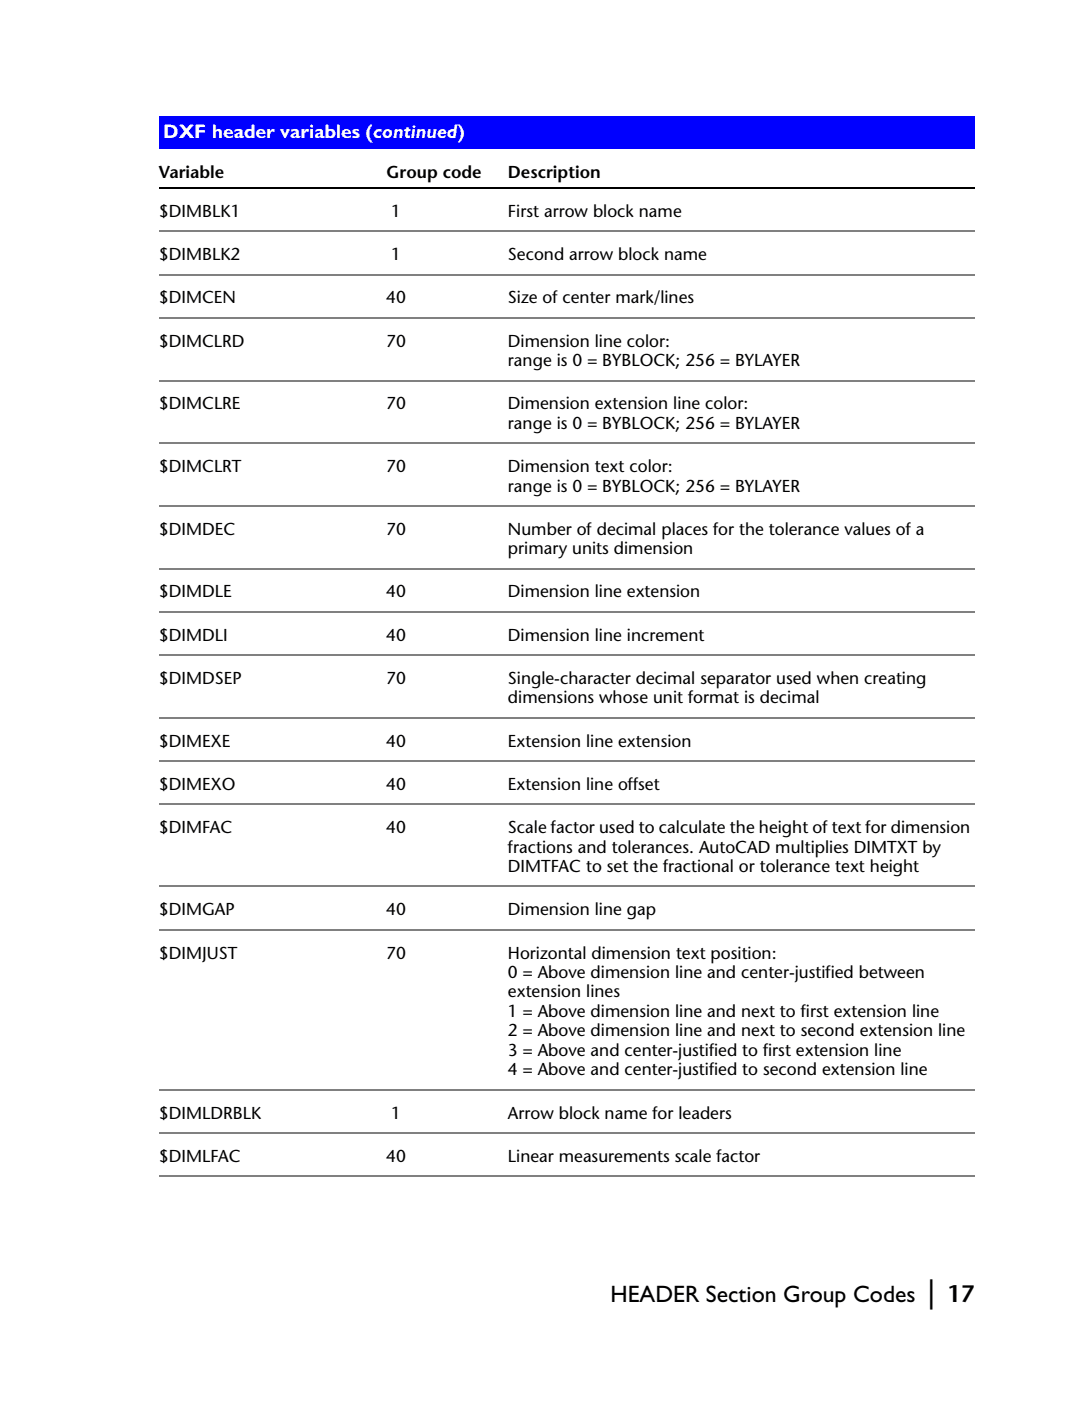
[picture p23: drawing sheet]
<svg xmlns="http://www.w3.org/2000/svg" width="178mm" height="229mm" viewBox="0 0 178 229" stroke-linecap="round" stroke-linejoin="round" font-family="sans-serif">
<defs><g id="words">
<text font-size="4.9" x="151.4" y="212.5">|</text>
<g font-size="3.9">
<text x="99.7" y="212.5">HEADER Section Group Codes</text>
<text x="154.7" y="212.5">17</text>
</g>
<text font-size="3.2" fill="#fff" x="26.7" y="22.6">DXF header variables (continued)</text>
<g font-size="2.8">
<text x="26" y="29">Variable</text>
<text x="63.1" y="29">Group code</text>
<text x="82.9" y="29">Description</text>
<text x="26" y="35.4">$DIMBLK1</text>
<text x="63.9" y="35.4">1</text>
<text x="82.9" y="35.4">First arrow block name</text>
<text x="26" y="42.4">$DIMBLK2</text>
<text x="63.9" y="42.4">1</text>
<text x="82.9" y="42.4">Second arrow block name</text>
<text x="26" y="49.5">$DIMCEN</text>
<text x="63.1" y="49.5">40</text>
<text x="82.9" y="49.5">Size of center mark/lines</text>
<text x="26" y="56.6">$DIMCLRD</text>
<text x="63.1" y="56.6">70</text>
<text x="82.9" y="56.6">Dimension line color:</text>
<text x="82.9" y="59.7">range is 0 = BYBLOCK; 256 = BYLAYER</text>
<text x="26" y="66.8">$DIMCLRE</text>
<text x="63.1" y="66.8">70</text>
<text x="82.9" y="66.8">Dimension extension line color:</text>
<text x="82.9" y="70">range is 0 = BYBLOCK; 256 = BYLAYER</text>
<text x="26" y="77">$DIMCLRT</text>
<text x="63.1" y="77">70</text>
<text x="82.9" y="77">Dimension text color:</text>
<text x="82.9" y="80.2">range is 0 = BYBLOCK; 256 = BYLAYER</text>
<text x="26" y="87.2">$DIMDEC</text>
<text x="63.1" y="87.2">70</text>
<text x="82.9" y="87.2">Number of decimal places for the tolerance values of a</text>
<text x="82.9" y="90.4">primary units dimension</text>
<text x="26" y="97.5">$DIMDLE</text>
<text x="63.1" y="97.5">40</text>
<text x="82.9" y="97.5">Dimension line extension</text>
<text x="26" y="104.5">$DIMDLI</text>
<text x="63.1" y="104.5">40</text>
<text x="82.9" y="104.5">Dimension line increment</text>
<text x="26" y="111.6">$DIMDSEP</text>
<text x="63.1" y="111.6">70</text>
<text x="82.9" y="111.6">Single-character decimal separator used when creating</text>
<text x="82.9" y="114.8">dimensions whose unit format is decimal</text>
<text x="26" y="121.8">$DIMEXE</text>
<text x="63.1" y="121.8">40</text>
<text x="82.9" y="121.8">Extension line extension</text>
<text x="26" y="128.9">$DIMEXO</text>
<text x="63.1" y="128.9">40</text>
<text x="82.9" y="128.9">Extension line offset</text>
<text x="26" y="135.9">$DIMFAC</text>
<text x="63.1" y="135.9">40</text>
<text x="82.9" y="135.9">Scale factor used to calculate the height of text for dimension</text>
<text x="82.9" y="139.1">fractions and tolerances. AutoCAD multiplies DIMTXT by</text>
<text x="82.9" y="142.3">DIMTFAC to set the fractional or tolerance text height</text>
<text x="26" y="149.3">$DIMGAP</text>
<text x="63.1" y="149.3">40</text>
<text x="82.9" y="149.3">Dimension line gap</text>
<text x="26" y="156.4">$DIMJUST</text>
<text x="63.1" y="156.4">70</text>
<text x="82.9" y="156.4">Horizontal dimension text position:</text>
<text x="82.9" y="159.6">0 = Above dimension line and center-justified between</text>
<text x="82.9" y="162.7">extension lines</text>
<text x="82.9" y="165.9">1 = Above dimension line and next to first extension line</text>
<text x="82.9" y="169.1">2 = Above dimension line and next to second extension line</text>
<text x="82.9" y="172.3">3 = Above and center-justified to first extension line</text>
<text x="82.9" y="175.4">4 = Above and center-justified to second extension line</text>
<text x="26" y="182.5">$DIMLDRBLK</text>
<text x="63.9" y="182.5">1</text>
<text x="82.9" y="182.5">Arrow block name for leaders</text>
<text x="26" y="189.6">$DIMLFAC</text>
<text x="63.1" y="189.6">40</text>
<text x="82.9" y="189.6">Linear measurements scale factor</text>
</g>
</g></defs>
<path d="M26 19h133.1v5.3h-133.1z" fill="#00f"/>
<path d="M26 30.7h133.1" fill="none" stroke="#000" stroke-width=".18"/>
<g fill="none" stroke="#808080" stroke-width=".18">
<path d="M26 37.7h133.1M26 44.8h133.1M26 51.9h133.1M26 62.1h133.1M26 72.3h133.1M26 82.6h133.1M26 92.8h133.1M26 99.8h133.1M26 106.9h133.1M26 117.1h133.1M26 124.2h133.1M26 131.2h133.1"/>
<path d="M26 144.6h133.1M26 151.7h133.1M26 177.8h133.1M26 184.9h133.1M26 191.9h133.1"/>
</g>
<use href="#words"/>
</svg>
